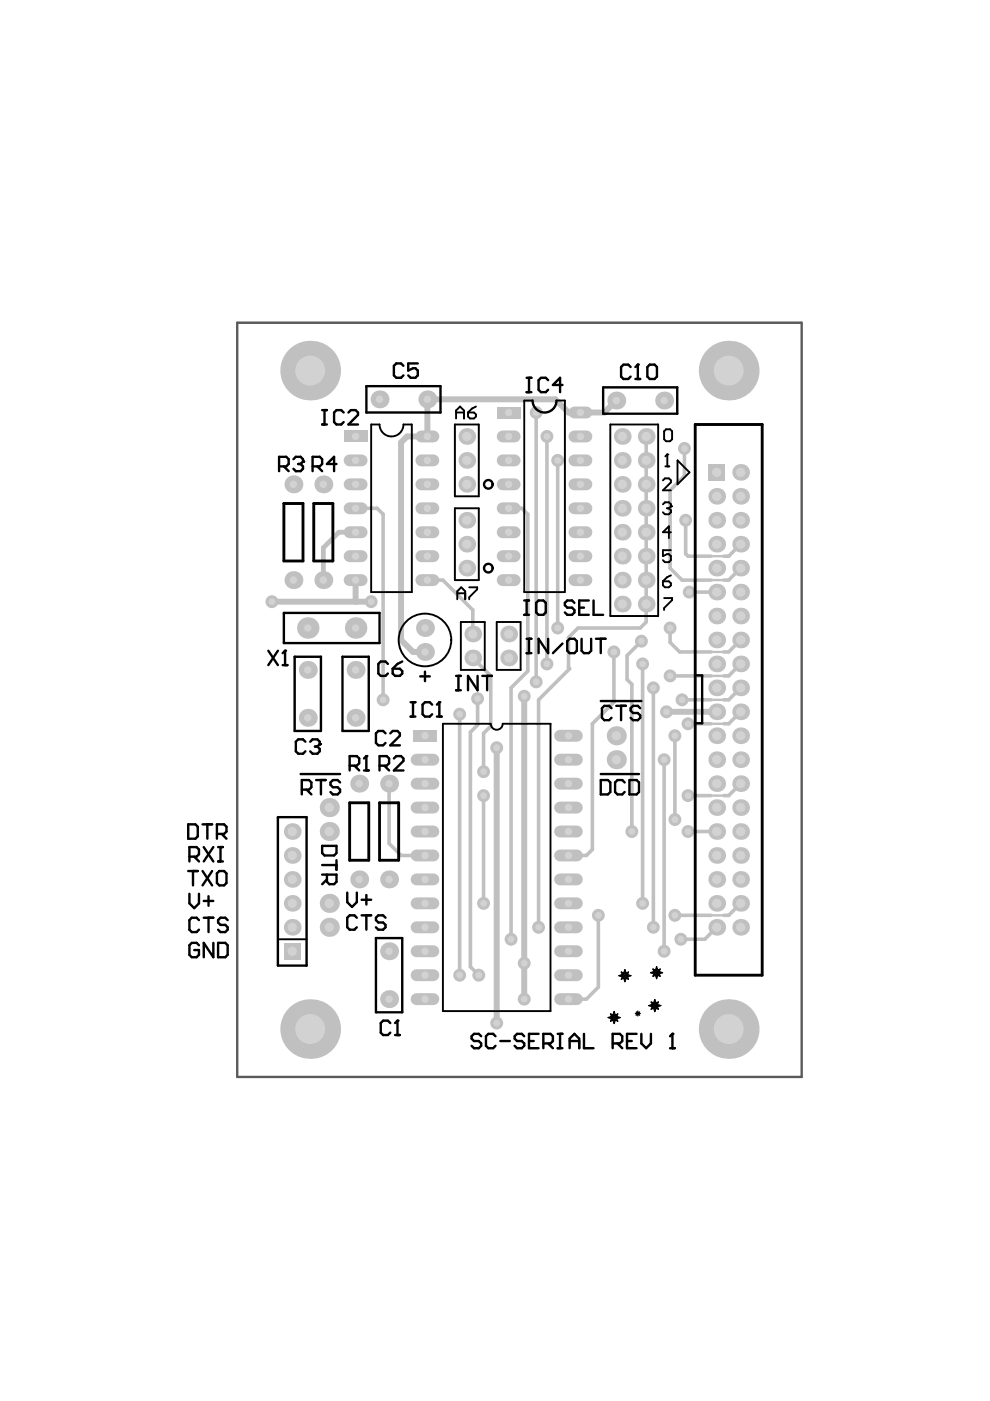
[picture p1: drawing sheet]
<svg xmlns="http://www.w3.org/2000/svg" width="210mm" height="297mm" viewBox="0 0 210 297" stroke-linecap="round" stroke-linejoin="round" font-family="sans-serif">
<path d="M50.3 68.4h119.7v159.9h-119.7z" fill="none" stroke="#5a5a5a" stroke-width=".51"/>
<g fill="none" stroke="#c0c0c0" stroke-width=".76">
<path d="M113.7 87.5v57.1M116 92.5v48.3M118.2 97.6v35.5M137 92.5v39.4l-1.3 1.2h-13.1l-2.1 2.1v6.3l.3 .3-6.6 6.6v48.2M145.1 95.1v5.8l-3 3.1v16.5l2.5 2.5h6.1M75.4 107.8h4.6l1.2 1.2v39.4M107.9 107.8h2.7l1.3 1.2v33.3l-3.5 3.5v53.3M145.4 110.3v7.1l.5 .5h4.8M157 115.4l-2.5 2.5h-1M90.6 123h3.3l6.3 6.3v5.1M100.2 139.5l3.8 3.8v10.7l-1.5 1.5v8.1M130.2 138.2v10.7l-4.6 4.6v26.6l-1.3 1.3h-3.8"/>
<path d="M136 135.9l-3 3.1v5.1l1 1v31.2M142.1 133.1v3.1l2 2h6.6M146.1 125.5h5.9M157 135.7l-2.5 2.5h-1M157 120.5l-2.5 2.5h-1M97.5 151.4v55.4M101.3 148.1v5.6l-1.6 1.5v49.8l1.8 1.8 .3-.3M136.2 140.8v50.7M138.5 145.8v50.8M142.1 143.3h8.6M143.1 156v17.8M144.6 148.4h6.1"/>
<path d="M145.9 153.5h4.8M157 150.9l-2.5 2.6h-1M157 145.8l-2.5 2.6h-1M157 140.8l-2.5 2.5h-1M82.5 166.1v12.7l2.5 2.6h5.1M102.5 168.7v22.8M140.8 161.1v40.6M145.9 168.7h4.8M145.9 176.3h6.1M157 166.1l-2.5 2.6h-1M126.9 194.1v15.2l-2.6 2.5h-3.8M143.1 194.1h7.6"/>
<path d="M152 196.6l-2.6 2.5h-5M157 191.5l-2.5 2.6h-1"/>
</g>
<path d="M130.7 84.9l-2.6 2.6h-7.6l-2.8-2.8h-27.1v7.8h-4.3l-1.3 1.3v41.9l2.6 2.5h2.5M57.7 127.6h21M75.4 123v4.6M105.3 158.5v58.4M111.1 147.6v64.2M141.3 150.9h10.7" fill="none" stroke="#c0c0c0" stroke-width="1.3"/>
<path d="M75.4 112.8h-3.5l-3.3 3.3v6.9" fill="none" stroke="#c0c0c0" stroke-width="1"/>
<path d="M150.7 117.9h2.8M150.7 138.2h2.8M150.7 123h2.8M150.7 153.5h2.8M150.7 148.4h2.8M150.7 143.3h2.8M150.7 168.7h2.8M150.7 194.1h2.8" fill="none" stroke="#c0c0c0" stroke-width=".51"/>
<circle cx="118.2" cy="133.1" r="1.37" fill="#c0c0c0"/>
<circle cx="118.2" cy="133.1" r=".71" fill="#d2d2d2"/>
<circle cx="118.2" cy="97.6" r="1.37" fill="#c0c0c0"/>
<circle cx="118.2" cy="97.6" r=".71" fill="#d2d2d2"/>
<circle cx="116" cy="92.5" r="1.37" fill="#c0c0c0"/>
<circle cx="116" cy="92.5" r=".71" fill="#d2d2d2"/>
<circle cx="113.7" cy="144.6" r="1.37" fill="#c0c0c0"/>
<circle cx="113.7" cy="144.6" r=".71" fill="#d2d2d2"/>
<circle cx="113.7" cy="87.5" r="1.37" fill="#c0c0c0"/>
<circle cx="113.7" cy="87.5" r=".71" fill="#d2d2d2"/>
<circle cx="101.5" cy="206.8" r="1.37" fill="#c0c0c0"/>
<circle cx="101.5" cy="206.8" r=".71" fill="#d2d2d2"/>
<circle cx="81.2" cy="148.4" r="1.37" fill="#c0c0c0"/>
<circle cx="81.2" cy="148.4" r=".71" fill="#d2d2d2"/>
<circle cx="78.7" cy="127.6" r="1.37" fill="#c0c0c0"/>
<circle cx="78.7" cy="127.6" r=".71" fill="#d2d2d2"/>
<circle cx="57.7" cy="127.6" r="1.37" fill="#c0c0c0"/>
<circle cx="57.7" cy="127.6" r=".71" fill="#d2d2d2"/>
<circle cx="97.5" cy="206.8" r="1.37" fill="#c0c0c0"/>
<circle cx="97.5" cy="206.8" r=".71" fill="#d2d2d2"/>
<circle cx="111.1" cy="204.2" r="1.37" fill="#c0c0c0"/>
<circle cx="111.1" cy="204.2" r=".71" fill="#d2d2d2"/>
<circle cx="114.2" cy="196.6" r="1.37" fill="#c0c0c0"/>
<circle cx="114.2" cy="196.6" r=".71" fill="#d2d2d2"/>
<circle cx="111.1" cy="147.6" r="1.37" fill="#c0c0c0"/>
<circle cx="111.1" cy="147.6" r=".71" fill="#d2d2d2"/>
<circle cx="111.1" cy="211.8" r="1.37" fill="#c0c0c0"/>
<circle cx="111.1" cy="211.8" r=".71" fill="#d2d2d2"/>
<circle cx="144.6" cy="148.4" r="1.37" fill="#c0c0c0"/>
<circle cx="144.6" cy="148.4" r=".71" fill="#d2d2d2"/>
<circle cx="136.2" cy="140.8" r="1.37" fill="#c0c0c0"/>
<circle cx="136.2" cy="140.8" r=".71" fill="#d2d2d2"/>
<circle cx="105.3" cy="158.5" r="1.37" fill="#c0c0c0"/>
<circle cx="105.3" cy="158.5" r=".71" fill="#d2d2d2"/>
<circle cx="126.9" cy="194.1" r="1.37" fill="#c0c0c0"/>
<circle cx="126.9" cy="194.1" r=".71" fill="#d2d2d2"/>
<circle cx="108.4" cy="199.1" r="1.37" fill="#c0c0c0"/>
<circle cx="108.4" cy="199.1" r=".71" fill="#d2d2d2"/>
<circle cx="105.3" cy="216.9" r="1.37" fill="#c0c0c0"/>
<circle cx="105.3" cy="216.9" r=".71" fill="#d2d2d2"/>
<circle cx="102.5" cy="191.5" r="1.37" fill="#c0c0c0"/>
<circle cx="102.5" cy="191.5" r=".71" fill="#d2d2d2"/>
<circle cx="134" cy="176.3" r="1.37" fill="#c0c0c0"/>
<circle cx="134" cy="176.3" r=".71" fill="#d2d2d2"/>
<circle cx="145.9" cy="153.5" r="1.37" fill="#c0c0c0"/>
<circle cx="145.9" cy="153.5" r=".71" fill="#d2d2d2"/>
<circle cx="143.1" cy="173.8" r="1.37" fill="#c0c0c0"/>
<circle cx="143.1" cy="173.8" r=".71" fill="#d2d2d2"/>
<circle cx="143.1" cy="156" r="1.37" fill="#c0c0c0"/>
<circle cx="143.1" cy="156" r=".71" fill="#d2d2d2"/>
<circle cx="145.9" cy="176.3" r="1.37" fill="#c0c0c0"/>
<circle cx="145.9" cy="176.3" r=".71" fill="#d2d2d2"/>
<circle cx="102.5" cy="168.7" r="1.37" fill="#c0c0c0"/>
<circle cx="102.5" cy="168.7" r=".71" fill="#d2d2d2"/>
<circle cx="145.9" cy="168.7" r="1.37" fill="#c0c0c0"/>
<circle cx="145.9" cy="168.7" r=".71" fill="#d2d2d2"/>
<circle cx="136.2" cy="191.5" r="1.37" fill="#c0c0c0"/>
<circle cx="136.2" cy="191.5" r=".71" fill="#d2d2d2"/>
<circle cx="138.5" cy="145.8" r="1.37" fill="#c0c0c0"/>
<circle cx="138.5" cy="145.8" r=".71" fill="#d2d2d2"/>
<circle cx="138.5" cy="196.6" r="1.37" fill="#c0c0c0"/>
<circle cx="138.5" cy="196.6" r=".71" fill="#d2d2d2"/>
<circle cx="140.8" cy="161.1" r="1.37" fill="#c0c0c0"/>
<circle cx="140.8" cy="161.1" r=".71" fill="#d2d2d2"/>
<circle cx="140.8" cy="201.7" r="1.37" fill="#c0c0c0"/>
<circle cx="140.8" cy="201.7" r=".71" fill="#d2d2d2"/>
<circle cx="142.1" cy="133.1" r="1.37" fill="#c0c0c0"/>
<circle cx="142.1" cy="133.1" r=".71" fill="#d2d2d2"/>
<circle cx="146.1" cy="125.5" r="1.37" fill="#c0c0c0"/>
<circle cx="146.1" cy="125.5" r=".71" fill="#d2d2d2"/>
<circle cx="142.1" cy="143.3" r="1.37" fill="#c0c0c0"/>
<circle cx="142.1" cy="143.3" r=".71" fill="#d2d2d2"/>
<circle cx="136" cy="135.9" r="1.37" fill="#c0c0c0"/>
<circle cx="136" cy="135.9" r=".71" fill="#d2d2d2"/>
<circle cx="116" cy="140.8" r="1.37" fill="#c0c0c0"/>
<circle cx="116" cy="140.8" r=".71" fill="#d2d2d2"/>
<circle cx="130.2" cy="138.2" r="1.37" fill="#c0c0c0"/>
<circle cx="130.2" cy="138.2" r=".71" fill="#d2d2d2"/>
<circle cx="102.5" cy="163.6" r="1.37" fill="#c0c0c0"/>
<circle cx="102.5" cy="163.6" r=".71" fill="#d2d2d2"/>
<circle cx="97.5" cy="151.4" r="1.37" fill="#c0c0c0"/>
<circle cx="97.5" cy="151.4" r=".71" fill="#d2d2d2"/>
<circle cx="101.3" cy="148.1" r="1.37" fill="#c0c0c0"/>
<circle cx="101.3" cy="148.1" r=".71" fill="#d2d2d2"/>
<circle cx="143.1" cy="194.1" r="1.37" fill="#c0c0c0"/>
<circle cx="143.1" cy="194.1" r=".71" fill="#d2d2d2"/>
<circle cx="144.4" cy="199.1" r="1.37" fill="#c0c0c0"/>
<circle cx="144.4" cy="199.1" r=".71" fill="#d2d2d2"/>
<circle cx="141.3" cy="150.9" r="1.37" fill="#c0c0c0"/>
<circle cx="141.3" cy="150.9" r=".71" fill="#d2d2d2"/>
<circle cx="145.1" cy="95.1" r="1.37" fill="#c0c0c0"/>
<circle cx="145.1" cy="95.1" r=".71" fill="#d2d2d2"/>
<circle cx="145.4" cy="110.3" r="1.37" fill="#c0c0c0"/>
<circle cx="145.4" cy="110.3" r=".71" fill="#d2d2d2"/>
<path d="M118.8 206.8h3.5" fill="none" stroke="#c0c0c0" stroke-width="2.5"/>
<circle cx="120.5" cy="206.8" r=".79" fill="#d2d2d2"/>
<path d="M118.8 186.5h3.5" fill="none" stroke="#c0c0c0" stroke-width="2.5"/>
<circle cx="120.5" cy="186.5" r=".79" fill="#d2d2d2"/>
<path d="M118.8 166.1h3.5" fill="none" stroke="#c0c0c0" stroke-width="2.5"/>
<circle cx="120.5" cy="166.1" r=".79" fill="#d2d2d2"/>
<circle cx="152" cy="186.5" r="1.77" fill="#c0c0c0"/>
<circle cx="152" cy="186.5" r=".99" fill="#d2d2d2"/>
<circle cx="152" cy="166.1" r="1.77" fill="#c0c0c0"/>
<circle cx="152" cy="166.1" r=".99" fill="#d2d2d2"/>
<circle cx="152" cy="145.8" r="1.77" fill="#c0c0c0"/>
<circle cx="152" cy="145.8" r=".99" fill="#d2d2d2"/>
<circle cx="152" cy="125.5" r="1.77" fill="#c0c0c0"/>
<circle cx="152" cy="125.5" r=".99" fill="#d2d2d2"/>
<circle cx="152" cy="105.2" r="1.77" fill="#c0c0c0"/>
<circle cx="152" cy="105.2" r=".99" fill="#d2d2d2"/>
<circle cx="69.8" cy="191.5" r="2.03" fill="#c0c0c0"/>
<circle cx="69.8" cy="191.5" r=".99" fill="#d2d2d2"/>
<circle cx="69.8" cy="176.3" r="2.03" fill="#c0c0c0"/>
<circle cx="69.8" cy="176.3" r=".99" fill="#d2d2d2"/>
<circle cx="69.8" cy="171.2" r="2.03" fill="#c0c0c0"/>
<circle cx="69.8" cy="171.2" r=".99" fill="#d2d2d2"/>
<circle cx="65.3" cy="152.2" r="1.9" fill="#c0c0c0"/>
<circle cx="65.3" cy="152.2" r=".79" fill="#d2d2d2"/>
<circle cx="65.3" cy="142" r="1.9" fill="#c0c0c0"/>
<circle cx="65.3" cy="142" r=".79" fill="#d2d2d2"/>
<circle cx="68.6" cy="123" r="1.9" fill="#c0c0c0"/>
<circle cx="68.6" cy="123" r=".79" fill="#d2d2d2"/>
<circle cx="82.5" cy="211.8" r="1.9" fill="#c0c0c0"/>
<circle cx="82.5" cy="211.8" r=".79" fill="#d2d2d2"/>
<circle cx="82.5" cy="201.7" r="1.9" fill="#c0c0c0"/>
<circle cx="82.5" cy="201.7" r=".79" fill="#d2d2d2"/>
<circle cx="82.5" cy="186.5" r="1.9" fill="#c0c0c0"/>
<circle cx="82.5" cy="186.5" r=".79" fill="#d2d2d2"/>
<path d="M87.6 154.7h5v2.6h-5z" fill-rule="evenodd" fill="#c0c0c0"/>
<circle cx="90.1" cy="156" r=".79" fill="#d2d2d2"/>
<circle cx="90.1" cy="138.2" r="1.9" fill="#c0c0c0"/>
<circle cx="90.1" cy="138.2" r=".79" fill="#d2d2d2"/>
<circle cx="100.2" cy="139.5" r="1.77" fill="#c0c0c0"/>
<circle cx="100.2" cy="139.5" r=".99" fill="#d2d2d2"/>
<circle cx="99" cy="120.5" r="1.77" fill="#c0c0c0"/>
<circle cx="99" cy="120.5" r=".99" fill="#d2d2d2"/>
<circle cx="99" cy="115.4" r="1.77" fill="#c0c0c0"/>
<circle cx="99" cy="115.4" r=".99" fill="#d2d2d2"/>
<circle cx="99" cy="110.3" r="1.77" fill="#c0c0c0"/>
<circle cx="99" cy="110.3" r=".99" fill="#d2d2d2"/>
<circle cx="99" cy="97.6" r="1.77" fill="#c0c0c0"/>
<circle cx="99" cy="97.6" r=".99" fill="#d2d2d2"/>
<circle cx="99" cy="92.5" r="1.77" fill="#c0c0c0"/>
<circle cx="99" cy="92.5" r=".99" fill="#d2d2d2"/>
<path d="M118.8 201.7h3.5" fill="none" stroke="#c0c0c0" stroke-width="2.5"/>
<circle cx="120.5" cy="201.7" r=".79" fill="#d2d2d2"/>
<path d="M118.8 211.8h3.5" fill="none" stroke="#c0c0c0" stroke-width="2.5"/>
<circle cx="120.5" cy="211.8" r=".79" fill="#d2d2d2"/>
<path d="M118.8 191.5h3.5" fill="none" stroke="#c0c0c0" stroke-width="2.5"/>
<circle cx="120.5" cy="191.5" r=".79" fill="#d2d2d2"/>
<path d="M118.8 196.6h3.5" fill="none" stroke="#c0c0c0" stroke-width="2.5"/>
<circle cx="120.5" cy="196.6" r=".79" fill="#d2d2d2"/>
<path d="M118.8 171.2h3.5" fill="none" stroke="#c0c0c0" stroke-width="2.5"/>
<circle cx="120.5" cy="171.2" r=".79" fill="#d2d2d2"/>
<path d="M118.8 176.3h3.5" fill="none" stroke="#c0c0c0" stroke-width="2.5"/>
<circle cx="120.5" cy="176.3" r=".79" fill="#d2d2d2"/>
<path d="M118.8 156h3.5" fill="none" stroke="#c0c0c0" stroke-width="2.5"/>
<circle cx="120.5" cy="156" r=".79" fill="#d2d2d2"/>
<path d="M118.8 161.1h3.5" fill="none" stroke="#c0c0c0" stroke-width="2.5"/>
<circle cx="120.5" cy="161.1" r=".79" fill="#d2d2d2"/>
<circle cx="130.7" cy="156" r="2.03" fill="#c0c0c0"/>
<circle cx="130.7" cy="156" r=".99" fill="#d2d2d2"/>
<circle cx="130.7" cy="161.1" r="2.03" fill="#c0c0c0"/>
<circle cx="130.7" cy="161.1" r=".99" fill="#d2d2d2"/>
<circle cx="131.9" cy="123" r="1.77" fill="#c0c0c0"/>
<circle cx="131.9" cy="123" r=".99" fill="#d2d2d2"/>
<circle cx="137" cy="123" r="1.77" fill="#c0c0c0"/>
<circle cx="137" cy="123" r=".99" fill="#d2d2d2"/>
<circle cx="131.9" cy="128.1" r="1.77" fill="#c0c0c0"/>
<circle cx="131.9" cy="128.1" r=".99" fill="#d2d2d2"/>
<circle cx="137" cy="128.1" r="1.77" fill="#c0c0c0"/>
<circle cx="137" cy="128.1" r=".99" fill="#d2d2d2"/>
<circle cx="131.9" cy="107.8" r="1.77" fill="#c0c0c0"/>
<circle cx="131.9" cy="107.8" r=".99" fill="#d2d2d2"/>
<circle cx="137" cy="107.8" r="1.77" fill="#c0c0c0"/>
<circle cx="137" cy="107.8" r=".99" fill="#d2d2d2"/>
<circle cx="131.9" cy="112.8" r="1.77" fill="#c0c0c0"/>
<circle cx="131.9" cy="112.8" r=".99" fill="#d2d2d2"/>
<circle cx="137" cy="112.8" r="1.77" fill="#c0c0c0"/>
<circle cx="137" cy="112.8" r=".99" fill="#d2d2d2"/>
<circle cx="137" cy="92.5" r="1.77" fill="#c0c0c0"/>
<circle cx="137" cy="92.5" r=".99" fill="#d2d2d2"/>
<circle cx="131.9" cy="92.5" r="1.77" fill="#c0c0c0"/>
<circle cx="131.9" cy="92.5" r=".99" fill="#d2d2d2"/>
<circle cx="131.9" cy="97.6" r="1.77" fill="#c0c0c0"/>
<circle cx="131.9" cy="97.6" r=".99" fill="#d2d2d2"/>
<circle cx="137" cy="97.6" r="1.77" fill="#c0c0c0"/>
<circle cx="137" cy="97.6" r=".99" fill="#d2d2d2"/>
<circle cx="152" cy="191.5" r="1.77" fill="#c0c0c0"/>
<circle cx="152" cy="191.5" r=".99" fill="#d2d2d2"/>
<circle cx="152" cy="196.6" r="1.77" fill="#c0c0c0"/>
<circle cx="152" cy="196.6" r=".99" fill="#d2d2d2"/>
<circle cx="152" cy="171.2" r="1.77" fill="#c0c0c0"/>
<circle cx="152" cy="171.2" r=".99" fill="#d2d2d2"/>
<circle cx="152" cy="176.3" r="1.77" fill="#c0c0c0"/>
<circle cx="152" cy="176.3" r=".99" fill="#d2d2d2"/>
<circle cx="152" cy="156" r="1.77" fill="#c0c0c0"/>
<circle cx="152" cy="156" r=".99" fill="#d2d2d2"/>
<circle cx="152" cy="161.1" r="1.77" fill="#c0c0c0"/>
<circle cx="152" cy="161.1" r=".99" fill="#d2d2d2"/>
<circle cx="152" cy="135.7" r="1.77" fill="#c0c0c0"/>
<circle cx="152" cy="135.7" r=".99" fill="#d2d2d2"/>
<circle cx="152" cy="140.8" r="1.77" fill="#c0c0c0"/>
<circle cx="152" cy="140.8" r=".99" fill="#d2d2d2"/>
<circle cx="152" cy="120.5" r="1.77" fill="#c0c0c0"/>
<circle cx="152" cy="120.5" r=".99" fill="#d2d2d2"/>
<circle cx="152" cy="130.6" r="1.77" fill="#c0c0c0"/>
<circle cx="152" cy="130.6" r=".99" fill="#d2d2d2"/>
<circle cx="152" cy="110.3" r="1.77" fill="#c0c0c0"/>
<circle cx="152" cy="110.3" r=".99" fill="#d2d2d2"/>
<circle cx="152" cy="115.4" r="1.77" fill="#c0c0c0"/>
<circle cx="152" cy="115.4" r=".99" fill="#d2d2d2"/>
<circle cx="69.8" cy="196.6" r="2.03" fill="#c0c0c0"/>
<circle cx="69.8" cy="196.6" r=".99" fill="#d2d2d2"/>
<circle cx="65.3" cy="133.1" r="2.28" fill="#c0c0c0"/>
<circle cx="65.3" cy="133.1" r=".79" fill="#d2d2d2"/>
<circle cx="68.6" cy="102.7" r="1.9" fill="#c0c0c0"/>
<circle cx="68.6" cy="102.7" r=".79" fill="#d2d2d2"/>
<circle cx="82.5" cy="166.1" r="1.9" fill="#c0c0c0"/>
<circle cx="82.5" cy="166.1" r=".79" fill="#d2d2d2"/>
<circle cx="90.1" cy="133.1" r="1.9" fill="#c0c0c0"/>
<circle cx="90.1" cy="133.1" r=".79" fill="#d2d2d2"/>
<circle cx="90.6" cy="84.7" r="1.9" fill="#c0c0c0"/>
<circle cx="90.6" cy="84.7" r=".79" fill="#d2d2d2"/>
<circle cx="80.5" cy="84.7" r="1.9" fill="#c0c0c0"/>
<circle cx="80.5" cy="84.7" r=".79" fill="#d2d2d2"/>
<circle cx="100.2" cy="134.4" r="1.77" fill="#c0c0c0"/>
<circle cx="100.2" cy="134.4" r=".99" fill="#d2d2d2"/>
<circle cx="99" cy="102.7" r="1.77" fill="#c0c0c0"/>
<circle cx="99" cy="102.7" r=".99" fill="#d2d2d2"/>
<path d="M118.8 181.4h3.5" fill="none" stroke="#c0c0c0" stroke-width="2.5"/>
<circle cx="120.5" cy="181.4" r=".79" fill="#d2d2d2"/>
<circle cx="131.9" cy="102.7" r="1.77" fill="#c0c0c0"/>
<circle cx="131.9" cy="102.7" r=".99" fill="#d2d2d2"/>
<circle cx="137" cy="102.7" r="1.77" fill="#c0c0c0"/>
<circle cx="137" cy="102.7" r=".99" fill="#d2d2d2"/>
<circle cx="131.9" cy="117.9" r="1.77" fill="#c0c0c0"/>
<circle cx="131.9" cy="117.9" r=".99" fill="#d2d2d2"/>
<circle cx="137" cy="117.9" r="1.77" fill="#c0c0c0"/>
<circle cx="137" cy="117.9" r=".99" fill="#d2d2d2"/>
<circle cx="130.7" cy="84.9" r="1.9" fill="#c0c0c0"/>
<circle cx="130.7" cy="84.9" r=".79" fill="#d2d2d2"/>
<circle cx="152" cy="181.4" r="1.77" fill="#c0c0c0"/>
<circle cx="152" cy="181.4" r=".99" fill="#d2d2d2"/>
<path d="M150.2 98.4h3.5v3.5h-3.5z" fill-rule="evenodd" fill="#c0c0c0"/>
<circle cx="152" cy="100.2" r=".99" fill="#d2d2d2"/>
<circle cx="152" cy="150.9" r="1.77" fill="#c0c0c0"/>
<circle cx="152" cy="150.9" r=".99" fill="#d2d2d2"/>
<circle cx="62" cy="186.5" r="1.77" fill="#c0c0c0"/>
<circle cx="62" cy="186.5" r=".99" fill="#d2d2d2"/>
<path d="M74.1 117.9h2.6" fill="none" stroke="#c0c0c0" stroke-width="2.5"/>
<circle cx="75.4" cy="117.9" r=".79" fill="#d2d2d2"/>
<path d="M74.1 112.8h2.6" fill="none" stroke="#c0c0c0" stroke-width="2.5"/>
<circle cx="75.4" cy="112.8" r=".79" fill="#d2d2d2"/>
<path d="M74.1 97.6h2.6" fill="none" stroke="#c0c0c0" stroke-width="2.5"/>
<circle cx="75.4" cy="97.6" r=".79" fill="#d2d2d2"/>
<path d="M72.9 91.3h5v2.5h-5z" fill-rule="evenodd" fill="#c0c0c0"/>
<circle cx="75.4" cy="92.5" r=".79" fill="#d2d2d2"/>
<path d="M88.3 206.8h3.6" fill="none" stroke="#c0c0c0" stroke-width="2.5"/>
<circle cx="90.1" cy="206.8" r=".79" fill="#d2d2d2"/>
<path d="M88.3 186.5h3.6" fill="none" stroke="#c0c0c0" stroke-width="2.5"/>
<circle cx="90.1" cy="186.5" r=".79" fill="#d2d2d2"/>
<path d="M88.3 166.1h3.6" fill="none" stroke="#c0c0c0" stroke-width="2.5"/>
<circle cx="90.1" cy="166.1" r=".79" fill="#d2d2d2"/>
<path d="M121.8 117.9h2.5" fill="none" stroke="#c0c0c0" stroke-width="2.5"/>
<circle cx="123.1" cy="117.9" r=".79" fill="#d2d2d2"/>
<path d="M106.6 117.9h2.5" fill="none" stroke="#c0c0c0" stroke-width="2.5"/>
<circle cx="107.9" cy="117.9" r=".79" fill="#d2d2d2"/>
<path d="M89.3 117.9h2.6" fill="none" stroke="#c0c0c0" stroke-width="2.5"/>
<circle cx="90.6" cy="117.9" r=".79" fill="#d2d2d2"/>
<path d="M121.8 112.8h2.5" fill="none" stroke="#c0c0c0" stroke-width="2.5"/>
<circle cx="123.1" cy="112.8" r=".79" fill="#d2d2d2"/>
<path d="M106.6 112.8h2.5" fill="none" stroke="#c0c0c0" stroke-width="2.5"/>
<circle cx="107.9" cy="112.8" r=".79" fill="#d2d2d2"/>
<path d="M89.3 112.8h2.6" fill="none" stroke="#c0c0c0" stroke-width="2.5"/>
<circle cx="90.6" cy="112.8" r=".79" fill="#d2d2d2"/>
<path d="M121.8 97.6h2.5" fill="none" stroke="#c0c0c0" stroke-width="2.5"/>
<circle cx="123.1" cy="97.6" r=".79" fill="#d2d2d2"/>
<path d="M106.6 97.6h2.5" fill="none" stroke="#c0c0c0" stroke-width="2.5"/>
<circle cx="107.9" cy="97.6" r=".79" fill="#d2d2d2"/>
<path d="M89.3 97.6h2.6" fill="none" stroke="#c0c0c0" stroke-width="2.5"/>
<circle cx="90.6" cy="97.6" r=".79" fill="#d2d2d2"/>
<path d="M121.8 92.5h2.5" fill="none" stroke="#c0c0c0" stroke-width="2.5"/>
<circle cx="123.1" cy="92.5" r=".79" fill="#d2d2d2"/>
<path d="M106.6 92.5h2.5" fill="none" stroke="#c0c0c0" stroke-width="2.5"/>
<circle cx="107.9" cy="92.5" r=".79" fill="#d2d2d2"/>
<path d="M89.3 92.5h2.6" fill="none" stroke="#c0c0c0" stroke-width="2.5"/>
<circle cx="90.6" cy="92.5" r=".79" fill="#d2d2d2"/>
<circle cx="157" cy="186.5" r="1.77" fill="#c0c0c0"/>
<circle cx="157" cy="186.5" r=".99" fill="#d2d2d2"/>
<circle cx="157" cy="166.1" r="1.77" fill="#c0c0c0"/>
<circle cx="157" cy="166.1" r=".99" fill="#d2d2d2"/>
<circle cx="157" cy="145.8" r="1.77" fill="#c0c0c0"/>
<circle cx="157" cy="145.8" r=".99" fill="#d2d2d2"/>
<circle cx="157" cy="125.5" r="1.77" fill="#c0c0c0"/>
<circle cx="157" cy="125.5" r=".99" fill="#d2d2d2"/>
<circle cx="157" cy="105.2" r="1.77" fill="#c0c0c0"/>
<circle cx="157" cy="105.2" r=".99" fill="#d2d2d2"/>
<path d="M60.2 199.9h3.5v3.6h-3.5z" fill-rule="evenodd" fill="#c0c0c0"/>
<circle cx="62" cy="201.7" r=".99" fill="#d2d2d2"/>
<circle cx="76.2" cy="186.5" r="1.9" fill="#c0c0c0"/>
<circle cx="76.2" cy="186.5" r=".79" fill="#d2d2d2"/>
<circle cx="62" cy="196.6" r="1.77" fill="#c0c0c0"/>
<circle cx="62" cy="196.6" r=".99" fill="#d2d2d2"/>
<circle cx="62" cy="191.5" r="1.77" fill="#c0c0c0"/>
<circle cx="62" cy="191.5" r=".99" fill="#d2d2d2"/>
<circle cx="62" cy="176.3" r="1.77" fill="#c0c0c0"/>
<circle cx="62" cy="176.3" r=".99" fill="#d2d2d2"/>
<circle cx="75.4" cy="152.2" r="1.9" fill="#c0c0c0"/>
<circle cx="75.4" cy="152.2" r=".79" fill="#d2d2d2"/>
<circle cx="75.4" cy="142" r="1.9" fill="#c0c0c0"/>
<circle cx="75.4" cy="142" r=".79" fill="#d2d2d2"/>
<path d="M74.1 123h2.6" fill="none" stroke="#c0c0c0" stroke-width="2.5"/>
<circle cx="75.4" cy="123" r=".79" fill="#d2d2d2"/>
<circle cx="62.2" cy="123" r="1.9" fill="#c0c0c0"/>
<circle cx="62.2" cy="123" r=".79" fill="#d2d2d2"/>
<path d="M74.1 102.7h2.6" fill="none" stroke="#c0c0c0" stroke-width="2.5"/>
<circle cx="75.4" cy="102.7" r=".79" fill="#d2d2d2"/>
<path d="M74.1 107.8h2.6" fill="none" stroke="#c0c0c0" stroke-width="2.5"/>
<circle cx="75.4" cy="107.8" r=".79" fill="#d2d2d2"/>
<path d="M88.3 211.8h3.6" fill="none" stroke="#c0c0c0" stroke-width="2.5"/>
<circle cx="90.1" cy="211.8" r=".79" fill="#d2d2d2"/>
<path d="M88.3 201.7h3.6" fill="none" stroke="#c0c0c0" stroke-width="2.5"/>
<circle cx="90.1" cy="201.7" r=".79" fill="#d2d2d2"/>
<path d="M88.3 196.6h3.6" fill="none" stroke="#c0c0c0" stroke-width="2.5"/>
<circle cx="90.1" cy="196.6" r=".79" fill="#d2d2d2"/>
<path d="M88.3 191.5h3.6" fill="none" stroke="#c0c0c0" stroke-width="2.5"/>
<circle cx="90.1" cy="191.5" r=".79" fill="#d2d2d2"/>
<path d="M88.3 176.3h3.6" fill="none" stroke="#c0c0c0" stroke-width="2.5"/>
<circle cx="90.1" cy="176.3" r=".79" fill="#d2d2d2"/>
<path d="M88.3 171.2h3.6" fill="none" stroke="#c0c0c0" stroke-width="2.5"/>
<circle cx="90.1" cy="171.2" r=".79" fill="#d2d2d2"/>
<path d="M88.3 161.1h3.6" fill="none" stroke="#c0c0c0" stroke-width="2.5"/>
<circle cx="90.1" cy="161.1" r=".79" fill="#d2d2d2"/>
<circle cx="107.9" cy="139.5" r="1.77" fill="#c0c0c0"/>
<circle cx="107.9" cy="139.5" r=".99" fill="#d2d2d2"/>
<path d="M121.8 123h2.5" fill="none" stroke="#c0c0c0" stroke-width="2.5"/>
<circle cx="123.1" cy="123" r=".79" fill="#d2d2d2"/>
<path d="M106.6 123h2.5" fill="none" stroke="#c0c0c0" stroke-width="2.5"/>
<circle cx="107.9" cy="123" r=".79" fill="#d2d2d2"/>
<path d="M89.3 123h2.6" fill="none" stroke="#c0c0c0" stroke-width="2.5"/>
<circle cx="90.6" cy="123" r=".79" fill="#d2d2d2"/>
<path d="M121.8 102.7h2.5" fill="none" stroke="#c0c0c0" stroke-width="2.5"/>
<circle cx="123.1" cy="102.7" r=".79" fill="#d2d2d2"/>
<path d="M121.8 107.8h2.5" fill="none" stroke="#c0c0c0" stroke-width="2.5"/>
<circle cx="123.1" cy="107.8" r=".79" fill="#d2d2d2"/>
<path d="M106.6 107.8h2.5" fill="none" stroke="#c0c0c0" stroke-width="2.5"/>
<circle cx="107.9" cy="107.8" r=".79" fill="#d2d2d2"/>
<path d="M106.6 102.7h2.5" fill="none" stroke="#c0c0c0" stroke-width="2.5"/>
<circle cx="107.9" cy="102.7" r=".79" fill="#d2d2d2"/>
<path d="M89.3 107.8h2.6" fill="none" stroke="#c0c0c0" stroke-width="2.5"/>
<circle cx="90.6" cy="107.8" r=".79" fill="#d2d2d2"/>
<path d="M89.3 102.7h2.6" fill="none" stroke="#c0c0c0" stroke-width="2.5"/>
<circle cx="90.6" cy="102.7" r=".79" fill="#d2d2d2"/>
<path d="M121.8 87.5h2.5" fill="none" stroke="#c0c0c0" stroke-width="2.5"/>
<circle cx="123.1" cy="87.5" r=".79" fill="#d2d2d2"/>
<path d="M105.3 86.2h5.1v2.5h-5.1z" fill-rule="evenodd" fill="#c0c0c0"/>
<circle cx="107.9" cy="87.5" r=".79" fill="#d2d2d2"/>
<circle cx="157" cy="191.5" r="1.77" fill="#c0c0c0"/>
<circle cx="157" cy="191.5" r=".99" fill="#d2d2d2"/>
<circle cx="157" cy="196.6" r="1.77" fill="#c0c0c0"/>
<circle cx="157" cy="196.6" r=".99" fill="#d2d2d2"/>
<circle cx="157" cy="171.2" r="1.77" fill="#c0c0c0"/>
<circle cx="157" cy="171.2" r=".99" fill="#d2d2d2"/>
<circle cx="157" cy="176.3" r="1.77" fill="#c0c0c0"/>
<circle cx="157" cy="176.3" r=".99" fill="#d2d2d2"/>
<circle cx="157" cy="156" r="1.77" fill="#c0c0c0"/>
<circle cx="157" cy="156" r=".99" fill="#d2d2d2"/>
<circle cx="157" cy="161.1" r="1.77" fill="#c0c0c0"/>
<circle cx="157" cy="161.1" r=".99" fill="#d2d2d2"/>
<circle cx="157" cy="135.7" r="1.77" fill="#c0c0c0"/>
<circle cx="157" cy="135.7" r=".99" fill="#d2d2d2"/>
<circle cx="157" cy="140.8" r="1.77" fill="#c0c0c0"/>
<circle cx="157" cy="140.8" r=".99" fill="#d2d2d2"/>
<circle cx="157" cy="120.5" r="1.77" fill="#c0c0c0"/>
<circle cx="157" cy="120.5" r=".99" fill="#d2d2d2"/>
<circle cx="157" cy="130.6" r="1.77" fill="#c0c0c0"/>
<circle cx="157" cy="130.6" r=".99" fill="#d2d2d2"/>
<circle cx="157" cy="110.3" r="1.77" fill="#c0c0c0"/>
<circle cx="157" cy="110.3" r=".99" fill="#d2d2d2"/>
<circle cx="157" cy="115.4" r="1.77" fill="#c0c0c0"/>
<circle cx="157" cy="115.4" r=".99" fill="#d2d2d2"/>
<circle cx="76.2" cy="166.1" r="1.9" fill="#c0c0c0"/>
<circle cx="76.2" cy="166.1" r=".79" fill="#d2d2d2"/>
<circle cx="62" cy="181.4" r="1.77" fill="#c0c0c0"/>
<circle cx="62" cy="181.4" r=".99" fill="#d2d2d2"/>
<circle cx="75.4" cy="133.1" r="2.28" fill="#c0c0c0"/>
<circle cx="75.4" cy="133.1" r=".79" fill="#d2d2d2"/>
<circle cx="62.2" cy="102.7" r="1.9" fill="#c0c0c0"/>
<circle cx="62.2" cy="102.7" r=".79" fill="#d2d2d2"/>
<circle cx="65.8" cy="78.6" r="6.3" fill="#c0c0c0"/>
<circle cx="65.8" cy="78.6" r="3.2" fill="#d2d2d2"/>
<path d="M88.3 181.4h3.6" fill="none" stroke="#c0c0c0" stroke-width="2.5"/>
<circle cx="90.1" cy="181.4" r=".79" fill="#d2d2d2"/>
<circle cx="107.9" cy="134.4" r="1.77" fill="#c0c0c0"/>
<circle cx="107.9" cy="134.4" r=".99" fill="#d2d2d2"/>
<circle cx="140.8" cy="84.9" r="1.9" fill="#c0c0c0"/>
<circle cx="140.8" cy="84.9" r=".79" fill="#d2d2d2"/>
<circle cx="157" cy="181.4" r="1.77" fill="#c0c0c0"/>
<circle cx="157" cy="181.4" r=".99" fill="#d2d2d2"/>
<circle cx="157" cy="100.2" r="1.77" fill="#c0c0c0"/>
<circle cx="157" cy="100.2" r=".99" fill="#d2d2d2"/>
<circle cx="157" cy="150.9" r="1.77" fill="#c0c0c0"/>
<circle cx="157" cy="150.9" r=".99" fill="#d2d2d2"/>
<circle cx="65.8" cy="218.2" r="6.3" fill="#c0c0c0"/>
<circle cx="65.8" cy="218.2" r="3.2" fill="#d2d2d2"/>
<circle cx="154.5" cy="78.6" r="6.3" fill="#c0c0c0"/>
<circle cx="154.5" cy="78.6" r="3.2" fill="#d2d2d2"/>
<circle cx="154.5" cy="218.2" r="6.3" fill="#c0c0c0"/>
<circle cx="154.5" cy="218.2" r="3.2" fill="#d2d2d2"/>
<g fill="none" stroke="#000" stroke-width=".25">
<path d="M128.9 215.7l2.1 .8M128.9 215.7h2.6M129.5 215l1.5 1.5M129.5 215l.7 2M129.5 215l2 .7M130.2 214.5l-.7 2M130.2 214.5l.8 2M130.2 214.5v2.5M131 215l-2.1 .7M131 215l-1.5 1.5M131 215l-.8 2M131.2 206.9h2.6"/>
<path d="M131.2 206.9l2.1 .7M131.5 215.7l-2 .8M131.7 206.1l2.1 .8M131.7 206.1l.8 2M131.7 206.1l1.6 1.5M132.5 205.6l-.8 2M132.5 205.6l.8 2M132.5 205.6v2.5M133.3 206.1l-.8 2M133.3 206.1l-1.6 1.5M133.3 206.1l-2.1 .8M133.8 206.9l-2.1 .7"/>
<path d="M137.6 213.2h2.5M137.6 213.2l2 .8M137.9 206.2h2.6M137.9 206.2l2.1 .8M138.1 212.4l.7 2.1M138.1 212.4l2 .8M138.1 212.4l1.5 1.6M138.5 205.5l.7 2M138.5 205.5l2 .7M138.5 205.5l1.5 1.5M138.8 211.9l-.7 2.1M138.8 211.9v2.6"/>
<path d="M138.8 211.9l.8 2.1M139.2 205l-.7 2M139.2 205v2.5M139.2 205l.8 2M139.6 212.4l-2 .8M139.6 212.4l-.8 2.1M139.6 212.4l-1.5 1.6M140 205.5l-2.1 .7M140 205.5l-.8 2M140 205.5l-1.5 1.5M140.1 213.2l-2 .8M140.5 206.2l-2 .8"/>
</g>
<g fill="none" stroke="#000" stroke-width=".41">
<path d="M78.7 90h1.8a2.54 2.54 0 0 0 2.5 2.5 2.54 2.54 0 0 0 2.5-2.5h1.8v35.5h-8.6zM96.4 90h5.1v15.2h-5.1zM96.7 88.7v-1.7l.8-.8 .9 .8v1.7M96.7 87.5h1.7M99.2 87.5h1.3l.4 .4v.4l-.4 .4h-.8l-.5-.4zM100.9 86.2l-.8 .4-.9 .9M112.9 84.9h-1.8v40.6h8.7v-40.6h-1.8M129.4 90h10.1v40.6h-10.1zM141.1 98.9h.8M141.1 96.8l.4-.5v2.6M141.2 91h.9l.4 .4v1.7l-.4 .5h-.9l-.4-.5v-1.7zM143.7 97.6l2.5 2.6-2.5 2.5z"/>
<path d="M96.4 107.8h5.1v15.2h-5.1zM140.6 101.8l.4-.4h.8l.4 .4v.5l-1.6 1.7h1.6M140.6 106.9l.4-.4h.8l.4 .4v.4l-.4 .5M141.4 107.8h.4M141.8 107.8l.4 .4v.4l-.4 .4h-.8l-.4-.4M142.2 116.7h-1.6v1.2l.8-.4h.4l.4 .4v.9l-.4 .4h-.8l-.4-.4M142.2 112.8h-1.6l1.2-1.2v2.5M96.9 127.1v-1.7l.9-.9 .8 .9v1.7M96.9 125.8h1.7M97.7 131.9h5.1v10.1h-5.1zM99.5 124.5h1.7v.4l-1.7 1.7v.5M105.3 131.9h5.1v10.1h-5.1z"/>
<path d="M140.6 123.3h1.2l.4 .4v.4l-.4 .4h-.8l-.4-.4zM140.8 126.8h1.7v.4l-1.7 1.7v.4M142.2 122l-.8 .4-.8 .9M93.9 153.5h10.1a1.27 1.27 0 0 0 1.3 1.2 1.27 1.27 0 0 0 1.3-1.2h10.1v60.9h-22.8zM58.9 199.1h6.1"/>
<circle cx="90.1" cy="135.7" r="5.6"/>
</g>
<path d="M134.7 214.9h1M134.9 214.6l.7 .6M135.2 214.9l-.3 .3M135.2 214.4v1M135.6 214.6l-.3 .3" fill="none" stroke="#000" stroke-width=".3"/>
<g fill="none" stroke="#000" stroke-width=".51">
<path d="M85.5 77.6l-.5-.5h-1l-.5 .5v2l.5 .5h1l.5-.5M88.6 77.1h-2v1.5l1-.5h.5l.5 .5v1l-.5 .5h-1l-.5-.5M133.7 77.8l-.5-.5h-1l-.5 .5v2l.5 .6h1l.5-.6M134.7 77.8l.5-.5v3.1M137.8 77.3h1l.5 .5v2l-.5 .6h-1l-.5-.6v-2zM59.2 98.9h1.5l.5-.5v-1l-.5-.5h-1.5v3M60.2 98.9l1 1M62.2 97.4l.5-.5h1l.5 .5v.5l-.5 .5M63.2 98.4h.5M63.7 98.4l.5 .5v.5l-.5 .5h-1l-.5-.5M66.3 98.9h1.5l.5-.5v-1l-.5-.5h-1.5v3M67.3 98.9l1 1"/>
<path d="M68.3 87h1M68.3 90h1M68.8 87v3M71.3 98.4h-2l1.5-1.5v3M72.9 87.5l-.5-.5h-1.1l-.5 .5v2l.5 .5h1.1l.5-.5M73.9 87.5l.5-.5h1l.5 .5v.5l-2 2h2M77.7 81.9h15.7v5.6h-15.7zM111.7 80.1h1M111.7 83.1h1M112.2 80.1v3M112.9 84.9a2.54 2.54 0 0 0 2.6 2.6 2.54 2.54 0 0 0 2.5-2.6M116.2 80.6l-.5-.5h-1l-.5 .5v2l.5 .5h1l.5-.5"/>
<path d="M119.3 81.6h-2.1l1.6-1.5v3M127.9 82.1h15.7v5.6h-15.7zM134.7 80.4h1M56.9 138l2 3M58.9 138l-2 3M59.9 138.5l.5-.5v3M60.2 130h20.3v6.3h-20.3zM62.5 139.2h5.5v15.8h-5.5zM72.6 139.2h5.6v15.8h-5.6zM111.1 127.3h1.1M111.1 130.4h1.1M111.7 135.4h1"/>
<path d="M111.7 138.5h1M111.7 127.3v3.1M112.2 135.4v3.1M114.2 127.3h1l.5 .5v2l-.5 .6h-1l-.5-.6v-2zM116.2 135.4v3.1l-2-3.1v3.1M119.3 136.4l-2.1 2.1M120.8 135.4h1l.5 .5v2.1l-.5 .5h-1l-.5-.5v-2.1zM121.8 127.8l-.5-.5h-1l-.5 .5v.5l.5 .5h1l.5 .5v.5l-.5 .6h-1l-.5-.6M122.8 128.8h1M123.3 135.4v2.6l.5 .5h1l.5-.5v-2.6M124.8 127.3h-2v3.1h2M125.8 127.3v3.1h2.1"/>
<path d="M126.4 135.4h2M127.4 135.4v3.1M59.9 141h1M64.8 157.3l-.6-.5h-1l-.5 .5v2l.5 .5h1l.6-.5M65.8 157.3l.5-.5h1l.5 .5v.5l-.5 .5M66.8 158.3h.5M67.3 158.3l.5 .5v.5l-.5 .5h-1l-.5-.5M81.7 155.5l-.5-.5h-1l-.5 .5v2l.5 .5h1l.5-.5M82.2 140.8l-.5-.5h-1l-.5 .5v2l.5 .5h1l.5-.5M82.8 155.5l.5-.5h1l.5 .5v.5l-2 2h2M83.3 141.8h1.5l.5 .5v.5l-.5 .5h-1l-.5-.5zM85.3 140.3l-1 .5-1 1"/>
<path d="M87.1 148.9h1M87.1 151.9h1M87.6 148.9v3M89.1 143.4h2M90.1 142.4v2M91.6 149.4l-.5-.5h-1l-.5 .5v2l.5 .5h1l.5-.5M92.6 151.9h1.1M92.6 149.4l.5-.5v3M96.7 143.3h1M96.7 146.3h1M97.2 143.3v3M101.3 143.3v3l-2.1-3v3"/>
<path d="M102.3 143.3h2M103.3 143.3v3M127.4 148.6h8.6M129.7 150.2l-.6-.6h-1l-.5 .6v2l.5 .5h1l.6-.5M130.7 149.6h2M131.7 149.6v3.1M135.7 150.2l-.5-.6h-1l-.5 .6v.5l.5 .5h1l.5 .5v.5l-.5 .5h-1l-.5-.5M147.4 143.2h1.5v10.2h-1.5M39.9 174.8h1.5l.5 .5v2l-.5 .5h-1.5zM42.9 174.8h2.1M43.2 179.6l2 3M44 174.8v3"/>
<path d="M45.2 179.6l-2 3M46 176.8h1.5l.5-.5v-1l-.5-.5h-1.5v3M46.2 179.6h1.1M46.7 179.6v3M47 176.8l1 1M58.9 173.3h6.1v31.4h-6.1zM63.7 164.1h8.4M64 167.4h1.5l.5-.5v-1l-.5-.5h-1.5v3M65 167.4l1 1M67 165.4h2.1M68 165.4v3M68.3 179.3h3v1.6l-.5 .5h-2l-.5-.5z"/>
<path d="M72.1 165.9l-.5-.5h-1l-.5 .5v.5l.5 .5h1l.5 .5v.5l-.5 .5h-1l-.5-.5M74.1 162.3h1.6l.5-.5v-1l-.5-.5h-1.6v3.1M75.1 162.3l1.1 1.1M77.2 160.8l.5-.5v3.1M77.2 163.4h1M80.5 162.3h1.5l.5-.5v-1l-.5-.5h-1.5v3.1M81.5 162.3l1 1.1M83.5 160.8l.5-.5h1l.5 .5v.5l-2 2.1h2M127.4 164.1h8.1M127.4 165.4h1.5l.5 .5v2l-.5 .5h-1.5zM132.4 165.9l-.5-.5h-1l-.5 .5v2l.5 .5h1l.5-.5M133.5 165.4h1.5l.5 .5v2l-.5 .5h-1.5z"/>
<path d="M39.9 184.7h2M40.2 181.6h1.5l.5-.5v-1l-.5-.5h-1.5v3M40.2 189.5v2l1 1 1-1v-2M40.9 184.7v3M41.2 181.6l1 1M42.2 195.1l-.5-.5h-1l-.5 .5v2l.5 .5h1l.5-.5M42.9 184.7l2.1 3M43.2 194.6h2M43.2 191h2M44.2 190v2M44.2 194.6v3M45 184.7l-2.1 3"/>
<path d="M45.2 199.9v3.1l-2-3.1v3.1M46.2 199.9h1.6l.5 .5v2l-.5 .6h-1.6zM46.2 182.6h1.1M46.5 184.7h1l.5 .5v2l-.5 .5h-1l-.5-.5v-2zM48.3 195.1l-.5-.5h-1.1l-.5 .5v.5l.5 .5h1.1l.5 .5v.5l-.5 .5h-1.1l-.5-.5M68.3 185.4h3v1.6l-.5 .5h-1l-.5-.5v-1.6M68.3 183.4h3M69.3 186.4l-1 1.1M71.3 182.4v2M73.6 189.2v2.1l1 1 1.1-1v-2.1M75.7 194.6l-.6-.5h-1l-.5 .5v2l.5 .5h1l.6-.5M76.7 194.1h2"/>
<path d="M76.7 190.8h2M77.7 189.8v2M77.7 194.1v3M79.7 198.9h5.6v15.7h-5.6zM81.7 194.6l-.5-.5h-1l-.5 .5v.5l.5 .5h1l.5 .5v.5l-.5 .5h-1l-.5-.5M42.2 200.4l-.5-.5h-1l-.5 .5v2l.5 .6h1l.5-.6v-1h-1M82.8 216.9l-.6-.5h-1l-.5 .5v2l.5 .5h1l.6-.5M83.8 219.4h1M83.8 216.9l.5-.5v3M102 219.7l-.5-.5h-1l-.5 .5v.5l.5 .5h1l.5 .5v.5l-.5 .5h-1l-.5-.5M105.1 219.7l-.5-.5h-1.1l-.5 .5v2l.5 .5h1.1l.5-.5M111.1 219.7l-.5-.5h-1l-.5 .5v.5l.5 .5h1l.5 .5v.5l-.5 .5h-1l-.5-.5"/>
<path d="M114.2 219.2h-2v3h2M118.2 219.2h1.1M118.7 219.2v3M123.8 219.2v3h2M135 219.2h-2.1v3h2.1M136 219.2v2l1 1 1-1v-2M142.1 219.7l.5-.5v3M106.1 220.7h2M112.2 220.7h1M115.2 221.2h1.5l.5-.5v-1l-.5-.5h-1.5v3M116.2 221.2l1 1M118.2 222.2h1.1"/>
<path d="M120.8 220.7h2M120.8 222.2v-2l1-1 1 1v2M129.9 221.2h1.5l.5-.5v-1l-.5-.5h-1.5v3M130.9 221.2l1 1M132.9 220.7h1.1M142.1 222.2h1"/>
</g>
<path d="M147.4 90h14.2v116.8h-14.2zM60.2 106.8h4v12.1h-4zM66.5 106.8h4.1v12.1h-4.1zM74.1 170.2h4.1v12.2h-4.1zM80.5 170.2h4v12.2h-4z" fill="none" stroke="#000" stroke-width=".61"/>
<g fill="#000">
<circle cx="135.2" cy="77.3" r=".25"/>
<circle cx="64.2" cy="97.9" r=".25"/>
<circle cx="141.5" cy="96.3" r=".2"/>
<circle cx="142.2" cy="107.3" r=".2"/>
<circle cx="60.4" cy="138" r=".25"/>
<circle cx="67.8" cy="157.8" r=".25"/>
<circle cx="93.1" cy="148.9" r=".25"/>
<circle cx="77.7" cy="160.3" r=".25"/>
<circle cx="84.3" cy="216.4" r=".25"/>
<circle cx="142.6" cy="219.2" r=".25"/>
</g>
<g fill="none" stroke="#000" stroke-width=".5">
<circle cx="103.5" cy="102.7" r=".91"/>
<circle cx="103.5" cy="120.5" r=".91"/>
</g>
</svg>
